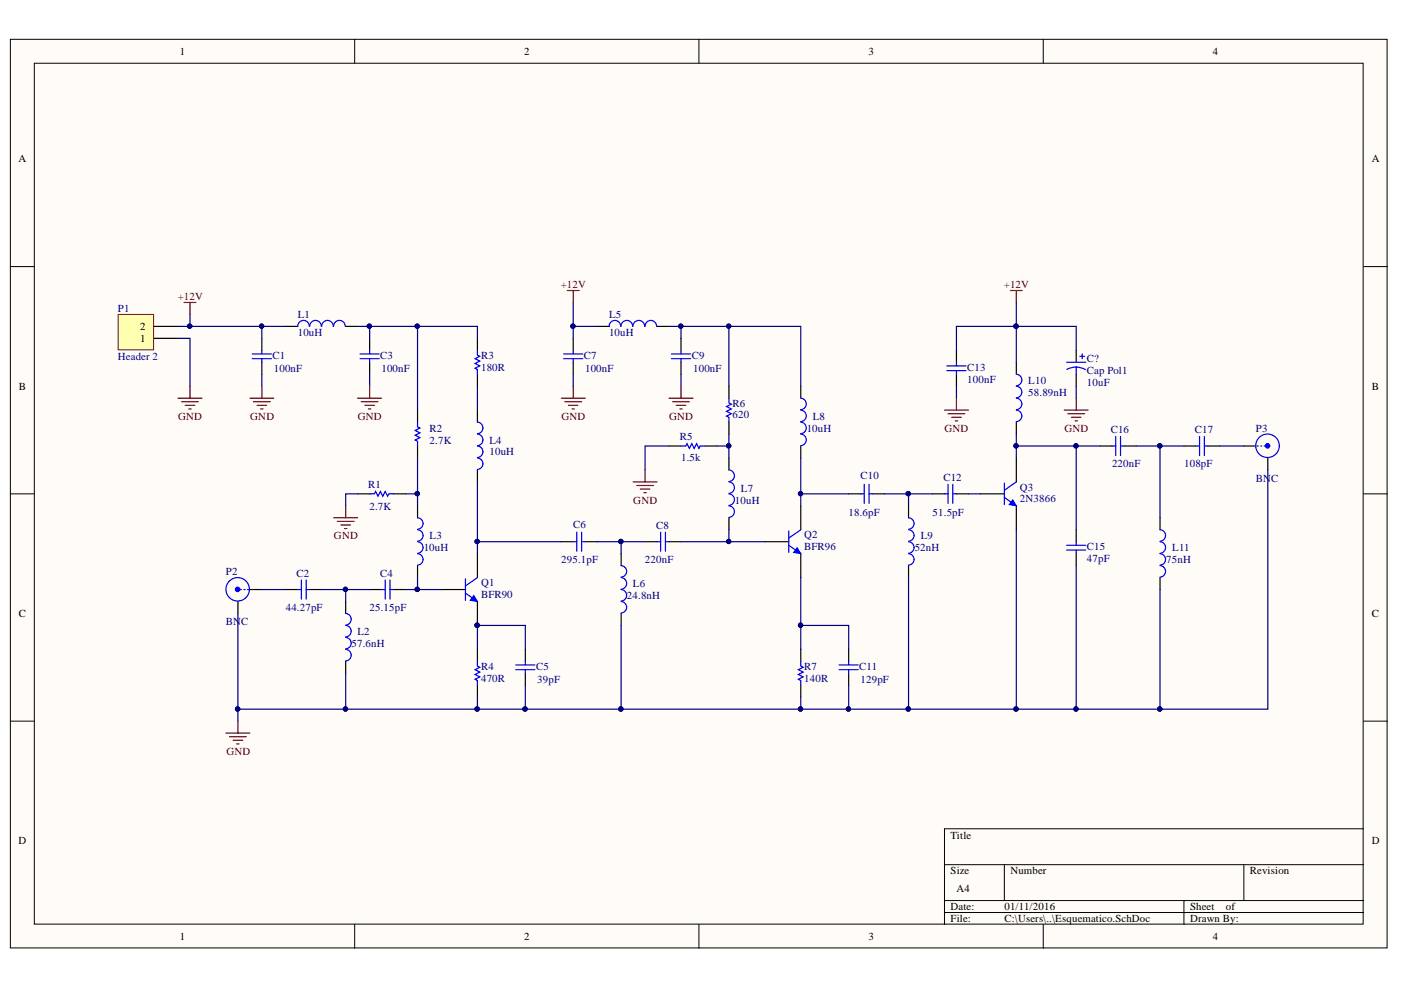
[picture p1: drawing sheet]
<svg xmlns="http://www.w3.org/2000/svg" width="297mm" height="210mm" viewBox="0 0 297 210" stroke-linecap="round" stroke-linejoin="round" font-family="sans-serif">
<defs><g id="words">
<g font-size="2.3">
<text x="38.1" y="11.6">1</text>
<text x="111.1" y="11.6">2</text>
<text x="184.1" y="11.6">3</text>
<text x="257.1" y="11.6">4</text>
<text x="3.9" y="34.4">A</text>
<text x="290.9" y="34.4">A</text>
<text x="29.7" y="70">2</text>
<text x="29.7" y="72.5">1</text>
<text x="4" y="82.6">B</text>
<text x="290.9" y="82.6">B</text>
<text x="4" y="130.8">C</text>
<text x="290.9" y="130.8">C</text>
<text x="3.9" y="179.1">D</text>
<text x="201.5" y="177.8">Title</text>
<text x="290.9" y="179.1">D</text>
<text x="201.5" y="185.4">Size</text>
<text x="214.2" y="185.4">Number</text>
<text x="265" y="185.4">Revision</text>
<text x="202.8" y="189.2">A4</text>
<text x="201.5" y="193">Date:</text>
<text x="201.5" y="195.5">File:</text>
<text x="212.9" y="193">01/11/2016</text>
<text x="212.9" y="195.5">C:\Users\..\Esquematico.SchDoc</text>
<text x="252.3" y="193">Sheet</text>
<text x="252.3" y="195.5">Drawn By:</text>
<text x="259.9" y="193">of</text>
<text x="38.1" y="199.3">1</text>
<text x="111.1" y="199.3">2</text>
<text x="184.1" y="199.3">3</text>
<text x="257.1" y="199.3">4</text>
</g>
<g font-size="2.3" fill="#800000">
<text x="37.7" y="63.6">+12V</text>
<text x="118.9" y="61.1">+12V</text>
<text x="212.9" y="61.1">+12V</text>
<text x="37.8" y="89">GND</text>
<text x="53.1" y="89">GND</text>
<text x="75.9" y="89">GND</text>
<text x="119.1" y="89">GND</text>
<text x="141.9" y="89">GND</text>
<text x="200.3" y="91.5">GND</text>
<text x="225.7" y="91.5">GND</text>
<text x="134.3" y="106.8">GND</text>
<text x="70.8" y="114.4">GND</text>
<text x="48" y="160">GND</text>
</g>
<g font-size="2.3" fill="#000080">
<text x="25" y="66.2">P1</text>
<text x="63.1" y="71.2">10uH</text>
<text x="63.1" y="67.4">L1</text>
<text x="129.1" y="71.2">10uH</text>
<text x="129.1" y="67.4">L5</text>
<text x="25" y="76.3">Header 2</text>
<text x="57.8" y="76.1">C1</text>
<text x="80.6" y="76.1">C3</text>
<text x="102" y="76.1">R3</text>
<text x="123.8" y="76.1">C7</text>
<text x="146.7" y="76.1">C9</text>
<text x="230.4" y="76.8">C?</text>
<text x="58.1" y="78.8">100nF</text>
<text x="80.9" y="78.8">100nF</text>
<text x="102" y="78.6">180R</text>
<text x="124.1" y="78.8">100nF</text>
<text x="147" y="78.8">100nF</text>
<text x="205.1" y="81.1">100nF</text>
<text x="205.1" y="78.6">C13</text>
<text x="218" y="83.9">58.89nH</text>
<text x="218" y="81.4">L10</text>
<text x="230.4" y="81.9">10uF</text>
<text x="230.4" y="79.4">Cap Pol1</text>
<text x="155.3" y="88.7">620</text>
<text x="155.3" y="86.2">R6</text>
<text x="172.3" y="89">L8</text>
<text x="91.1" y="94">2.7K</text>
<text x="91.1" y="91.5">R2</text>
<text x="103.8" y="94">L4</text>
<text x="144.2" y="93.3">R5</text>
<text x="171" y="91.5">10uH</text>
<text x="235.5" y="91.8">C16</text>
<text x="253.3" y="91.8">C17</text>
<text x="266.3" y="91.5">P3</text>
<text x="103.8" y="96.6">10uH</text>
<text x="144.4" y="97.8">1.5k</text>
<text x="182.4" y="101.6">C10</text>
<text x="200" y="101.9">C12</text>
<text x="235.8" y="99.1">220nF</text>
<text x="251.1" y="99.1">108pF</text>
<text x="78.1" y="103.5">R1</text>
<text x="155.8" y="106.8">10uH</text>
<text x="157.1" y="104.3">L7</text>
<text x="216.2" y="104">Q3</text>
<text x="216.2" y="106.5">2N3866</text>
<text x="266.3" y="102.1">BN</text>
<text x="269.5" y="102.1">C</text>
<text x="78.3" y="108.1">2.7K</text>
<text x="121.5" y="111.9">C6</text>
<text x="139.1" y="112.1">C8</text>
<text x="179.9" y="109.3">18.6pF</text>
<text x="197.7" y="109.3">51.5pF</text>
<text x="89.8" y="116.9">10uH</text>
<text x="91.1" y="114.4">L3</text>
<text x="119" y="119.5">295.1pF</text>
<text x="136.7" y="119.5">220nF</text>
<text x="170.5" y="114.1">Q2</text>
<text x="170.5" y="116.7">BFR96</text>
<text x="193.9" y="116.9">52nH</text>
<text x="195.2" y="114.4">L9</text>
<text x="230.4" y="119.2">47pF</text>
<text x="230.4" y="116.7">C15</text>
<text x="247.3" y="119.5">75nH</text>
<text x="248.5" y="116.9">L11</text>
<text x="47.9" y="122">P2</text>
<text x="62.9" y="122.2">C2</text>
<text x="80.6" y="122.2">C4</text>
<text x="102" y="124.3">Q1</text>
<text x="134.2" y="124.5">L6</text>
<text x="60.6" y="129.6">44.27pF</text>
<text x="78.3" y="129.6">25.15pF</text>
<text x="102" y="126.8">BFR90</text>
<text x="132.9" y="127">24.8nH</text>
<text x="47.9" y="132.6">BN</text>
<text x="51.1" y="132.6">C</text>
<text x="74.5" y="137.2">57.6nH</text>
<text x="75.8" y="134.6">L2</text>
<text x="102" y="142">R4</text>
<text x="113.7" y="142">C5</text>
<text x="170.5" y="142">R7</text>
<text x="182.2" y="142">C11</text>
<text x="102" y="144.5">470R</text>
<text x="113.9" y="144.8">39pF</text>
<text x="170.5" y="144.5">140R</text>
<text x="182.4" y="144.8">129pF</text>
</g>
</g></defs>
<g fill="#fffcf8" stroke="#000" stroke-width=".21">
<path d="M2.2 8.3h291.9v192.7h-291.9z"/>
<path d="M7.3 13.4h281.7v182.5h-281.7z"/>
</g>
<g fill="none" stroke="#000" stroke-width=".21">
<path d="M75.2 8.3v5.1M148.2 8.3v5.1M221.2 8.3v5.1M2.2 56.5h5.1M289.1 56.5h5.1M2.2 104.7h5.1M289.1 104.7h5.1M2.2 152.9h5.1M289.1 152.9h5.1M289.1 175.7h-88.9v20.3M75.2 196v5.1M148.2 196v5.1"/>
<path d="M200.2 183.3h88.9M200.2 190.9h88.9M200.2 193.5h88.9M212.9 183.3v7.6M221.2 196v5.1M251 190.9v5.1M263.7 183.3v7.6"/>
</g>
<g fill="none" stroke="#000" stroke-width=".25">
<path d="M60.6 69.2h2.5M73.3 69.2h2.5M101.2 71.7v2.6M101.2 79.3v2.6M88.5 87v2.5M88.5 94.6v2.5M75.8 104.7h2.6M83.4 104.7h2.6M88.5 107.2v2.6M88.5 119.9v2.6M101.2 117.4v5.1M60.6 125h2.5"/>
<path d="M65.7 125h2.5M73.3 127.5v2.6M78.4 125h2.5M83.4 125h2.6M93.6 125h5.1M101.2 127.5v5.1M101.2 137.7v2.5M111.4 137.7v2.5M73.3 140.2v2.6M101.2 145.3v2.5M111.4 142.8v2.5"/>
</g>
<g fill="none" stroke="#00f" stroke-width=".25">
<path d="M65.6 69.2a1.22 1.22 0 0 0-1.2-1.3 1.22 1.22 0 0 0-1.3 1.3M68.1 69.2a1.22 1.22 0 0 0-1.2-1.3 1.22 1.22 0 0 0-1.2 1.3M70.7 69.2a1.22 1.22 0 0 0-1.3-1.3 1.22 1.22 0 0 0-1.2 1.3M73.2 69.2a1.23 1.23 0 0 0-1.2-1.3 1.23 1.23 0 0 0-1.3 1.3M101.2 74.3v1l.5 .2-1 .6 1 .5-1 .5 1 .5-1 .5 .5 .2v1M88.5 89.5v1l.5 .3-1 .5 1 .5-1 .5 1 .5-1 .5 .5 .3v1M78.4 104.7h1l.2-.5 .5 1 .6-1 .5 1 .5-1 .5 1 .2-.5h1M88.5 109.8a1.22 1.22 0 0 1 1.2 1.2 1.22 1.22 0 0 1-1.2 1.2M88.5 112.3a1.22 1.22 0 0 1 1.2 1.2 1.22 1.22 0 0 1-1.2 1.3M88.5 114.9a1.23 1.23 0 0 1 1.2 1.2 1.23 1.23 0 0 1-1.2 1.2M88.5 117.4a1.22 1.22 0 0 1 1.2 1.2 1.22 1.22 0 0 1-1.2 1.2M63.1 125h.8"/>
<path d="M63.9 123v4M64.9 125h.8M64.9 123v4M73.3 130.1a1.23 1.23 0 0 1 1.2 1.2 1.23 1.23 0 0 1-1.2 1.2M73.3 132.6a1.22 1.22 0 0 1 1.2 1.2 1.22 1.22 0 0 1-1.2 1.2M73.3 135.1a1.22 1.22 0 0 1 1.2 1.3 1.22 1.22 0 0 1-1.2 1.2M73.3 137.7a1.23 1.23 0 0 1 1.2 1.2 1.23 1.23 0 0 1-1.2 1.2M80.9 125h.8M81.7 123v4M82.7 123v4M82.7 125h.7M98.7 125.8l2.5 1.7"/>
<path d="M98.7 122.7v4.6M101.2 122.5l-2.5 1.7M101.2 140.2v1l.5 .3-1 .5 1 .5-1 .5 1 .5-1 .5 .5 .3v1M109.3 141h4.1M109.3 142h4.1M111.4 140.2v.8M111.4 142v.8"/>
</g>
<circle cx="101.2" cy="132.6" r=".47" fill="#000080" stroke="#000080" stroke-width=".21"/>
<path d="M100.5 126.3l.7 1.2-1.5-.2z" fill="#00f"/>
<path d="M100.5 126.3l.7 1.2-1.5-.2z" fill="none" stroke="#00f" stroke-width=".21"/>
<g fill="#000080" stroke="#000080" stroke-width=".21">
<circle cx="101.2" cy="132.6" r=".47"/>
<circle cx="88.5" cy="104.7" r=".46"/>
<circle cx="101.2" cy="150.3" r=".47"/>
<circle cx="88.5" cy="125" r=".47"/>
<circle cx="73.2" cy="125" r=".46"/>
<circle cx="78.3" cy="69.2" r=".46"/>
<circle cx="55.5" cy="69.2" r=".46"/>
</g>
<path d="M55.5 69.2v2.5M55.5 79.3v2.6M78.4 69.2v2.5M78.4 79.3v2.6M75.8 104.7h-2.5v2.5M86 104.7h2.5M68.2 125h10.2M73.3 125v2.5M86 125h7.6M88.5 122.5v2.5M101.2 137.7v-5.1h10.2v5.1M101.2 147.8v2.6" fill="none" stroke="#000080" stroke-width=".25"/>
<path d="M55.5 71.7v2.6M55.5 76.8v2.5M78.4 71.7v2.6M78.4 76.8v2.5M50.4 127.5v2.6M53 125h2.5" fill="none" stroke="#000" stroke-width=".25"/>
<g fill="none" stroke="#00f" stroke-width=".25">
<path d="M53.5 75h4M53.5 76.1h4M55.5 74.3v.7M55.5 76.1v.7M76.3 75h4.1M76.3 76.1h4.1M78.4 74.3v.7M78.4 76.1v.7M50.9 125h.3M51.7 125h.3M52.5 125h.2"/>
<circle cx="50.4" cy="124.9" r="2.49"/>
</g>
<g fill="none" stroke="#800000" stroke-width=".25">
<path d="M53 84.4h5.1M53.7 85.2h3.6M54.5 85.9h2M55.3 86.7h.5M55.5 81.9v2.5M75.8 84.4h5.1M76.6 85.2h3.5M77.4 85.9h2M78.1 86.7h.5M78.4 81.9v2.5M70.8 109.8h5M71.5 110.5h3.6"/>
<path d="M72.3 111.3h2M73 112.1h.5M73.3 107.2v2.6"/>
</g>
<circle cx="50.4" cy="125" r=".47" fill="#00f" stroke="#00f" stroke-width=".25"/>
<path d="M25 66.7h7.6v7.5h-7.6z" fill="#ffffb0" stroke="#800000" stroke-width=".21"/>
<g fill="none" stroke="#000" stroke-width=".25">
<path d="M32.7 71.7h5M32.7 69.2h5M126.6 69.2h2.6M139.3 69.2h2.5M141.8 94.6h2.6M149.5 94.6h2.5M154.5 81.9v2.5M154.5 89.5v2.5M154.5 97.1v2.5M119 114.9h2.5M124.1 114.9h2.5M131.7 117.4v2.5"/>
<path d="M136.8 114.9h2.5M141.8 114.9h2.6M154.5 109.8v2.5M162.2 114.9h5M169.8 107.2v5.1M169.8 117.4v5.1M131.7 130.1v2.5M169.8 137.7v2.5M179.9 137.7v2.5M169.8 145.3v2.5M179.9 142.8v2.5"/>
</g>
<path d="M37.7 69.2h22.9M37.7 71.7h2.6v10.2M40.3 66.7v2.5M50.4 130.1v20.3h22.9M55.5 125h5.1M50.4 150.4v2.5" fill="none" stroke="#000080" stroke-width=".25"/>
<g fill="#000080" stroke="#000080" stroke-width=".21">
<circle cx="50.4" cy="150.3" r=".47"/>
<circle cx="73.2" cy="150.3" r=".46"/>
<circle cx="40.2" cy="69.2" r=".46"/>
<circle cx="55.5" cy="69.2" r=".46"/>
</g>
<path d="M39 64.1h2.6M40.3 64.1v2.6M37.7 84.4h5.1M38.5 85.2h3.6M39.3 85.9h2M40 86.7h.5M40.3 81.9v2.5M47.9 155.4h5.1M48.7 156.2h3.5M49.4 157h2.1M50.2 157.7h.5M50.4 152.9v2.5" fill="none" stroke="#800000" stroke-width=".25"/>
<g fill="none" stroke="#00f" stroke-width=".25">
<path d="M131.6 69.2a1.22 1.22 0 0 0-1.2-1.3 1.22 1.22 0 0 0-1.2 1.3M134.1 69.2a1.23 1.23 0 0 0-1.2-1.3 1.23 1.23 0 0 0-1.2 1.3M136.7 69.2a1.23 1.23 0 0 0-1.3-1.3 1.23 1.23 0 0 0-1.2 1.3M139.2 69.2a1.22 1.22 0 0 0-1.2-1.3 1.22 1.22 0 0 0-1.2 1.3M144.4 94.6h1l.3-.5 .5 1 .5-1 .5 1 .5-1 .5 1 .2-.5h1.1M154.5 99.6a1.23 1.23 0 0 1 1.2 1.3 1.23 1.23 0 0 1-1.2 1.2M154.5 84.4v1l.6 .3-1.1 .5 1.1 .5-1.1 .5 1.1 .5-1.1 .5 .5 .3v1M121.5 114.9h.8M122.3 112.8v4.1M123.3 114.9h.8M123.3 112.8v4.1M131.7 119.9a1.22 1.22 0 0 1 1.2 1.2 1.22 1.22 0 0 1-1.2 1.3"/>
<path d="M139.3 114.9h.8M140.1 112.8v4.1M141.1 112.8v4.1M141.1 114.9h.7M154.5 102.2a1.22 1.22 0 0 1 1.2 1.2 1.22 1.22 0 0 1-1.2 1.2M154.5 104.7a1.22 1.22 0 0 1 1.2 1.2 1.22 1.22 0 0 1-1.2 1.2M154.5 107.2a1.23 1.23 0 0 1 1.2 1.3 1.23 1.23 0 0 1-1.2 1.2M167.2 115.6l2.6 1.8M167.2 112.6v4.5M169.8 112.3l-2.6 1.8M131.7 122.5a1.23 1.23 0 0 1 1.2 1.2 1.23 1.23 0 0 1-1.2 1.2M131.7 125a1.22 1.22 0 0 1 1.2 1.2 1.22 1.22 0 0 1-1.2 1.2"/>
<path d="M131.7 127.5a1.22 1.22 0 0 1 1.2 1.3 1.22 1.22 0 0 1-1.2 1.2M169.8 140.2v1l.5 .3-1 .5 1 .5-1 .5 1 .5-1 .5 .5 .3v1M177.9 141h4.1M177.9 142h4.1M179.9 140.2v.8M179.9 142v.8"/>
</g>
<path d="M169 116.1l.8 1.3-1.5-.3z" fill="#00f"/>
<path d="M169 116.1l.8 1.3-1.5-.3z" fill="none" stroke="#00f" stroke-width=".21"/>
<g fill="none" stroke="#000080" stroke-width=".25">
<path d="M121.5 64.1v5.1M121.5 79.3v2.6M126.6 69.2h-5.1v2.5M141.8 69.2h2.6M144.4 71.7v-2.5h25.4v12.7M144.4 79.3v2.6M154.5 69.2v12.7M141.8 94.6h-5v5M152 94.6h2.5M154.5 92v5.1M169.8 97.1v10.1M101.2 114.9h17.8"/>
<path d="M126.6 114.9h10.2M131.7 114.9v2.5M144.4 114.9h17.8M154.5 112.3v2.6M187.6 104.7h10.1M192.6 104.7v2.5M131.7 132.6v17.8h-20.3M169.8 137.7v-5.1h10.1v5.1M169.8 122.5v10.1M73.3 142.8v7.6h38.1v-5.1M169.8 147.8v2.6"/>
</g>
<g fill="#000080" stroke="#000080" stroke-width=".21">
<circle cx="169.7" cy="132.6" r=".46"/>
<circle cx="169.7" cy="150.3" r=".46"/>
<circle cx="101.2" cy="114.8" r=".46"/>
<circle cx="131.6" cy="114.8" r=".46"/>
<circle cx="154.5" cy="114.8" r=".46"/>
<circle cx="154.5" cy="69.2" r=".46"/>
<circle cx="144.3" cy="69.2" r=".46"/>
<circle cx="121.5" cy="69.2" r=".46"/>
<circle cx="169.7" cy="104.7" r=".46"/>
<circle cx="154.5" cy="94.5" r=".46"/>
<circle cx="111.3" cy="150.3" r=".47"/>
<circle cx="101.2" cy="150.3" r=".47"/>
<circle cx="73.2" cy="150.3" r=".46"/>
<circle cx="131.6" cy="150.3" r=".47"/>
<circle cx="192.6" cy="104.7" r=".46"/>
</g>
<g fill="none" stroke="#000" stroke-width=".25">
<path d="M121.5 71.7v2.6M121.5 76.8v2.5M144.4 71.7v2.6M144.4 76.8v2.5M169.8 81.9v2.5M169.8 94.6v2.5M215.5 97.1v5.1M179.9 104.7h2.6M185 104.7h2.6M192.6 107.2v2.6M192.6 119.9v2.6M197.7 104.7h2.5"/>
<path d="M202.8 104.7h2.5M207.9 104.7h5M215.5 107.2v5.1"/>
</g>
<g fill="none" stroke="#00f" stroke-width=".25">
<path d="M119.5 75h4.1M119.5 76.1h4.1M121.5 74.3v.7M121.5 76.1v.7M142.4 75h4M142.4 76.1h4M144.4 74.3v.7M144.4 76.1v.7M169.8 84.4a1.22 1.22 0 0 1 1.1 1.2 1.22 1.22 0 0 1-1.1 1.3M169.8 87a1.22 1.22 0 0 1 1.1 1.2 1.22 1.22 0 0 1-1.1 1.2M169.8 89.5a1.23 1.23 0 0 1 1.1 1.2 1.23 1.23 0 0 1-1.1 1.3M169.8 92a1.23 1.23 0 0 1 1.1 1.3 1.23 1.23 0 0 1-1.1 1.2"/>
<path d="M182.5 104.7h.7M183.2 102.7v4M184.3 104.7h.7M184.3 102.7v4M192.6 109.8a1.22 1.22 0 0 1 1.2 1.2 1.22 1.22 0 0 1-1.2 1.2M192.6 112.3a1.22 1.22 0 0 1 1.2 1.2 1.22 1.22 0 0 1-1.2 1.3M192.6 114.9a1.23 1.23 0 0 1 1.2 1.2 1.23 1.23 0 0 1-1.2 1.2M192.6 117.4a1.22 1.22 0 0 1 1.2 1.2 1.22 1.22 0 0 1-1.2 1.2M200.2 104.7h.8M201 102.7v4M202 102.7v4M202 104.7h.8"/>
<path d="M212.9 105.5l2.6 1.7M212.9 102.4v4.6M215.5 102.2l-2.6 1.7"/>
</g>
<g fill="none" stroke="#800000" stroke-width=".25">
<path d="M120.3 61.6h2.5M121.5 61.6v2.5M119 84.4h5.1M119.8 85.2h3.5M120.5 85.9h2.1M121.3 86.7h.5M121.5 81.9v2.5M136.8 99.6v2.6M141.8 84.4h5.1M142.6 85.2h3.6M143.4 85.9h2M144.1 86.7h.5"/>
<path d="M144.4 81.9v2.5M134.2 102.2h5.1M135 102.9h3.5M135.8 103.7h2M136.5 104.5h.5"/>
</g>
<path d="M214.7 106l.8 1.2-1.5-.2z" fill="#00f"/>
<path d="M214.7 106l.8 1.2-1.5-.2z" fill="none" stroke="#00f" stroke-width=".21"/>
<g fill="none" stroke="#000" stroke-width=".25">
<path d="M202.8 74.3v2.5M202.8 79.3v2.6M215.5 76.8v2.5M228.2 74.3v2.5M228.2 79.3v2.6M101.2 87v2.5M101.2 99.6v2.6M215.5 89.5v2.5M233.3 94.6h2.5M238.3 94.6h2.6M251 94.6h2.6M256.1 94.6h2.5"/>
<path d="M263.7 94.6h2.6M268.8 97.1v2.5M228.2 112.3v2.6M228.2 117.4v2.5M246 109.8v2.5M246 122.5v2.5"/>
</g>
<g fill="none" stroke="#00f" stroke-width=".25">
<path d="M200.8 78.6h4M200.8 77.6h4M202.8 76.8v.8M202.8 78.6v.7M215.5 79.3a1.22 1.22 0 0 1 1.1 1.3 1.22 1.22 0 0 1-1.1 1.2M226.1 76.8h4.1M228.2 77.8l.8 .1 1.1 .5M228.2 77.8l-1.2 .2-.8 .3M228.2 77.8v1.5M228.9 75.5h1.1M229.4 75v1.1M101.2 89.5a1.23 1.23 0 0 1 1.2 1.2 1.23 1.23 0 0 1-1.2 1.3"/>
<path d="M101.2 92a1.23 1.23 0 0 1 1.2 1.3 1.23 1.23 0 0 1-1.2 1.2M101.2 94.6a1.22 1.22 0 0 1 1.2 1.2 1.22 1.22 0 0 1-1.2 1.2M101.2 97.1a1.22 1.22 0 0 1 1.2 1.2 1.22 1.22 0 0 1-1.2 1.2M215.5 81.9a1.23 1.23 0 0 1 1.1 1.2 1.23 1.23 0 0 1-1.1 1.2M215.5 84.4a1.22 1.22 0 0 1 1.1 1.2 1.22 1.22 0 0 1-1.1 1.3M215.5 87a1.22 1.22 0 0 1 1.1 1.2 1.22 1.22 0 0 1-1.1 1.2M235.8 94.6h.8M236.6 92.5v4.1M237.6 92.5v4.1M237.6 94.6h.7M253.6 94.6h.7M254.3 92.5v4.1"/>
<path d="M255.3 94.6h.8M255.3 92.5v4.1M266.5 94.6h.3M267.3 94.6h.2M268 94.6h.3M226.1 116.6h4.1M226.1 115.6h4.1M228.2 114.9v.7M228.2 116.6v.8M246 112.3a1.22 1.22 0 0 1 1.1 1.2 1.22 1.22 0 0 1-1.2 1.3M246 114.9a1.23 1.23 0 0 1 1.1 1.2 1.23 1.23 0 0 1-1.2 1.2M246 117.4a1.22 1.22 0 0 1 1.1 1.2 1.22 1.22 0 0 1-1.2 1.2"/>
<path d="M246 119.9a1.22 1.22 0 0 1 1.1 1.2 1.22 1.22 0 0 1-1.2 1.3"/>
<circle cx="268.7" cy="94.5" r="2.49"/>
</g>
<g fill="none" stroke="#000080" stroke-width=".25">
<path d="M75.8 69.2h25.4v2.5M88.5 69.2v17.8M202.8 74.3v-5.1h25.4v5.1M215.5 64.1v12.7M88.5 97.1v10.1M101.2 81.9v5.1M202.8 81.9v2.5M215.5 92v2.6M228.2 81.9v2.5M228.2 94.6v17.7M233.3 94.6h-17.8v2.5M240.9 94.6h10.1"/>
<path d="M246 94.6v15.2M258.6 94.6h5.1M268.8 99.6v50.8h-22.8M101.2 102.2v15.2M169.8 104.7h10.1M205.3 104.7h2.6M215.5 112.3v38.1M228.2 119.9v30.5h-35.6M192.6 122.5v27.9h-12.7M246 125v25.4h-17.8M179.9 145.3v5.1h-48.2"/>
</g>
<g fill="#000080" stroke="#000080" stroke-width=".21">
<circle cx="169.7" cy="104.7" r=".46"/>
<circle cx="179.9" cy="150.3" r=".46"/>
<circle cx="169.7" cy="150.3" r=".46"/>
<circle cx="131.6" cy="150.3" r=".47"/>
<circle cx="192.6" cy="150.3" r=".47"/>
<circle cx="228.1" cy="150.3" r=".46"/>
<circle cx="215.4" cy="150.3" r=".47"/>
<circle cx="245.9" cy="150.3" r=".47"/>
<circle cx="228.1" cy="94.5" r=".46"/>
<circle cx="215.4" cy="94.5" r=".47"/>
<circle cx="245.9" cy="94.5" r=".47"/>
<circle cx="215.4" cy="69.2" r=".46"/>
<circle cx="88.5" cy="69.2" r=".46"/>
<circle cx="78.3" cy="69.2" r=".46"/>
<circle cx="88.5" cy="104.7" r=".46"/>
<circle cx="101.2" cy="114.8" r=".46"/>
</g>
<path d="M214.2 61.6h2.6M215.5 61.6v2.5M200.2 87h5.1M201 87.7h3.6M201.8 88.5h2M202.5 89.2h.5M202.8 84.4v2.6M225.6 87h5.1M226.4 87.7h3.6M227.2 88.5h2M227.9 89.2h.5M228.2 84.4v2.6" fill="none" stroke="#800000" stroke-width=".25"/>
<circle cx="268.7" cy="94.5" r=".46" fill="#00f" stroke="#00f" stroke-width=".25"/>
<use href="#words"/>
</svg>
